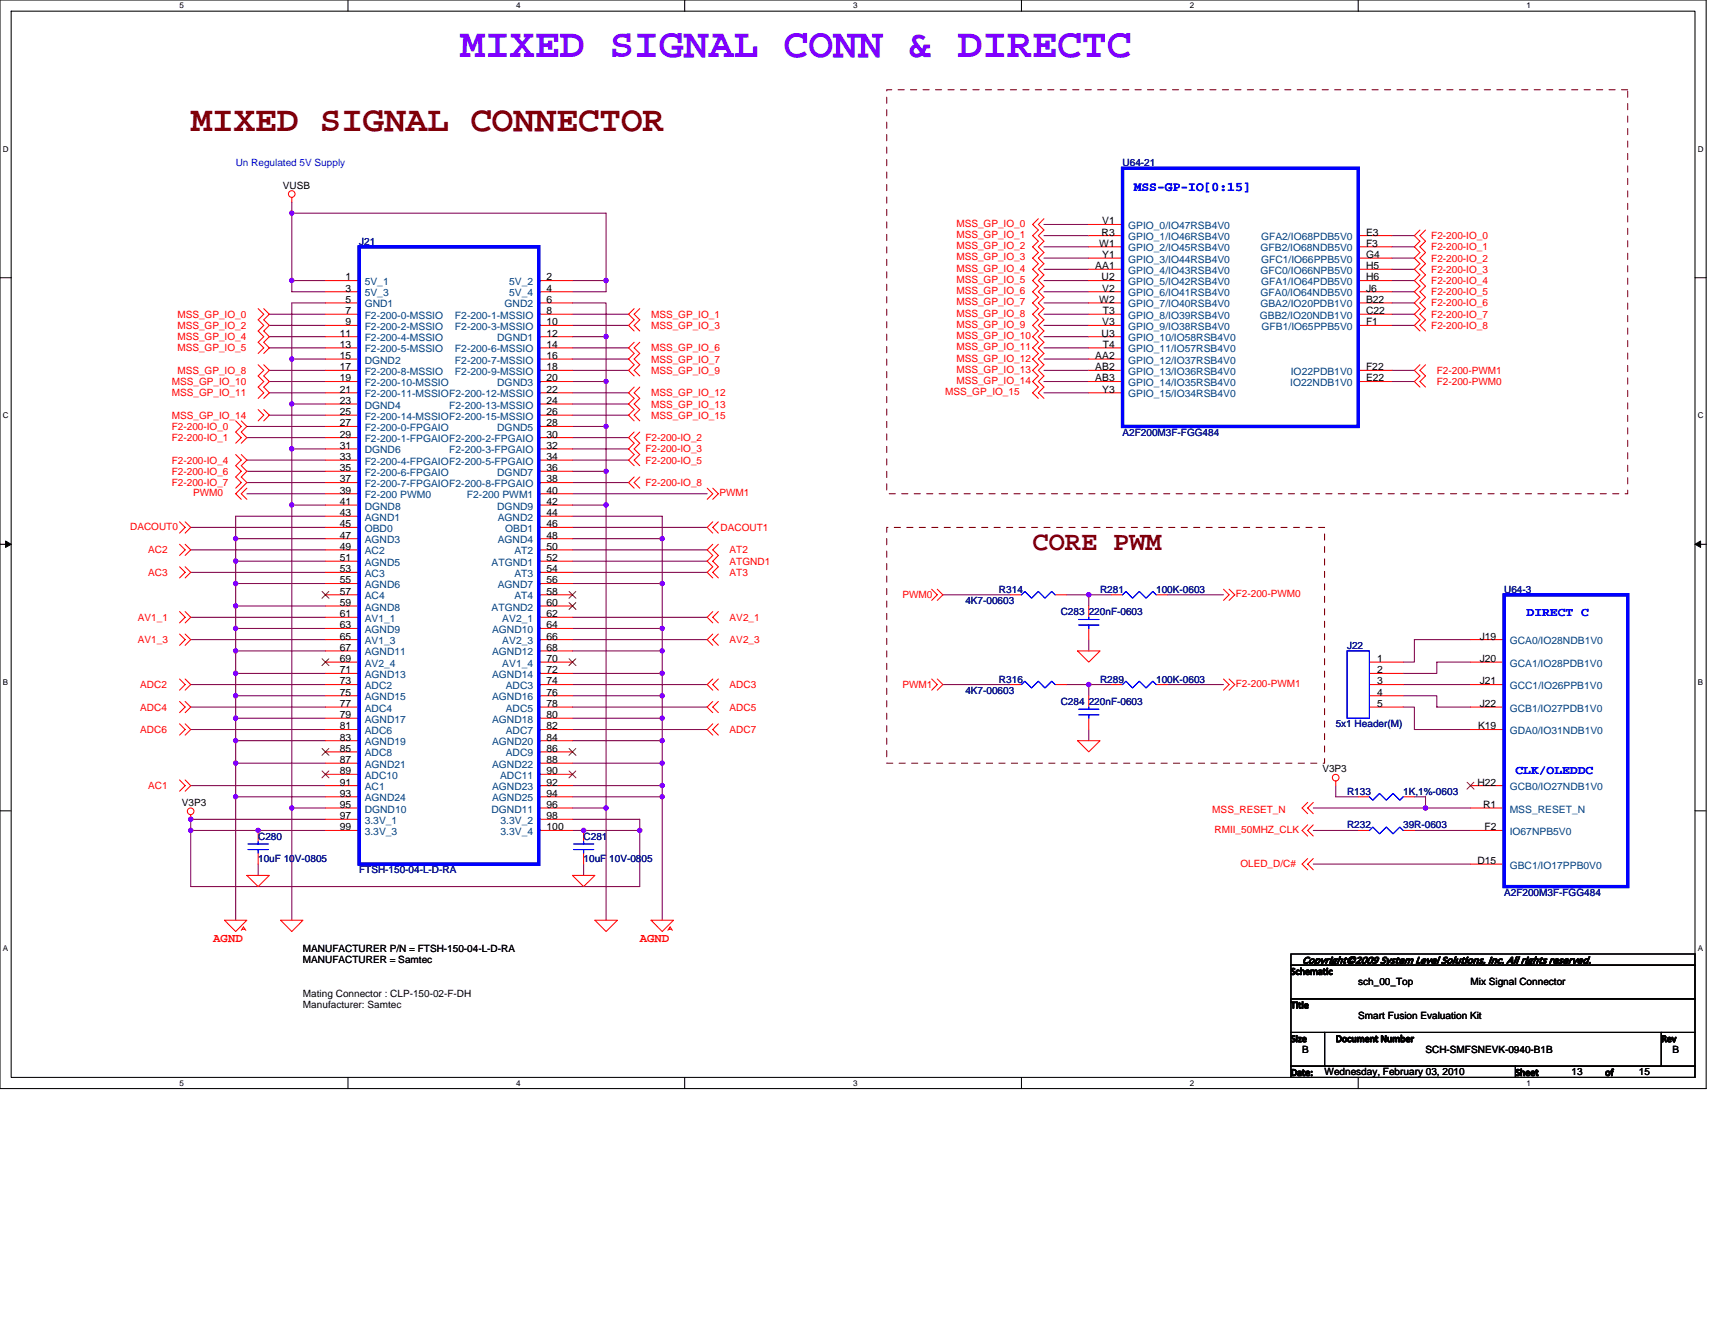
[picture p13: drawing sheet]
<svg xmlns="http://www.w3.org/2000/svg" width="279mm" height="216mm" viewBox="0 0 279 216" stroke-linecap="round" stroke-linejoin="round" font-family="sans-serif">
<defs><g id="words">
<text font-size="6.8" fill="#8000ff" x="75" y="9.3">MIXED SIGNAL CONN &amp; DIRECTC</text>
<text font-size="5.8" fill="#800000" x="31.1" y="21.3">MIXED SIGNAL CONNECTOR</text>
<text font-size="4.4" fill="#800000" x="168.2" y="89.6">CORE PWM</text>
<text font-size="2.2" fill="#00f" x="184.7" y="31.1">MSS-GP-IO[0:15]</text>
<g font-size="2" fill="#00f">
<text x="248.7" y="100.4">DIRECT C</text>
<text x="246.9" y="126">CLK/OLEDDC</text>
</g>
<g font-size="2" fill="#f00">
<text x="34.7" y="153.5">AGND</text>
<text x="104.2" y="153.5">AGND</text>
</g>
<g font-size="1.7">
<text x="179.1" y="40.2">W1</text>
<text x="179.5" y="38.4">R3</text>
<text x="179.6" y="36.6">V1</text>
<text x="222.5" y="40.2">F3</text>
<text x="222.5" y="38.4">E3</text>
<text x="56.3" y="45.7">1</text>
<text x="56.3" y="47.5">3</text>
<text x="89" y="45.7">2</text>
<text x="89" y="47.5">4</text>
<text x="178.4" y="43.9">AA1</text>
<text x="179.5" y="45.7">U2</text>
<text x="179.6" y="42">Y1</text>
<text x="179.6" y="47.5">V2</text>
<text x="222.5" y="43.9">H5</text>
<text x="222.5" y="47.5">J6</text>
<text x="222.5" y="42">G4</text>
<text x="222.5" y="45.7">H6</text>
<text x="56.3" y="49.3">5</text>
<text x="56.3" y="51.2">7</text>
<text x="56.3" y="53">9</text>
<text x="89" y="51.2">8</text>
<text x="89" y="53">10</text>
<text x="89" y="49.3">6</text>
<text x="179.1" y="49.3">W2</text>
<text x="179.6" y="53">V3</text>
<text x="179.7" y="51.2">T3</text>
<text x="222.5" y="49.3">B22</text>
<text x="222.5" y="53">F1</text>
<text x="222.5" y="51.2">C22</text>
<text x="55.4" y="54.8">11</text>
<text x="55.4" y="56.7">13</text>
<text x="55.4" y="58.5">15</text>
<text x="89" y="56.7">14</text>
<text x="89" y="58.5">16</text>
<text x="89" y="54.8">12</text>
<text x="178.4" y="58.5">AA2</text>
<text x="179.5" y="54.8">U3</text>
<text x="179.7" y="56.7">T4</text>
<text x="55.4" y="60.3">17</text>
<text x="55.4" y="62.1">19</text>
<text x="55.4" y="64">21</text>
<text x="55.4" y="65.8">23</text>
<text x="89" y="60.3">18</text>
<text x="89" y="62.1">20</text>
<text x="89" y="64">22</text>
<text x="89" y="65.8">24</text>
<text x="178.4" y="62.1">AB3</text>
<text x="178.4" y="60.3">AB2</text>
<text x="179.6" y="64">Y3</text>
<text x="222.5" y="62.1">E22</text>
<text x="222.5" y="60.3">F22</text>
<text x="55.4" y="67.6">25</text>
<text x="55.4" y="69.5">27</text>
<text x="55.4" y="71.3">29</text>
<text x="89" y="67.6">26</text>
<text x="89" y="69.5">28</text>
<text x="89" y="71.3">30</text>
<text x="55.4" y="73.1">31</text>
<text x="55.4" y="75">33</text>
<text x="55.4" y="76.8">35</text>
<text x="89" y="73.1">32</text>
<text x="89" y="75">34</text>
<text x="89" y="76.8">36</text>
<text x="55.4" y="78.6">37</text>
<text x="55.4" y="80.4">39</text>
<text x="55.4" y="82.3">41</text>
<text x="89" y="80.4">40</text>
<text x="89" y="78.6">38</text>
<text x="89" y="82.3">42</text>
<text x="55.4" y="84.1">43</text>
<text x="55.4" y="85.9">45</text>
<text x="55.4" y="87.8">47</text>
<text x="55.4" y="89.6">49</text>
<text x="89" y="84.1">44</text>
<text x="89" y="87.8">48</text>
<text x="89" y="89.6">50</text>
<text x="89" y="85.9">46</text>
<text x="55.4" y="91.4">51</text>
<text x="55.4" y="93.2">53</text>
<text x="55.4" y="95.1">55</text>
<text x="89" y="95.1">56</text>
<text x="89" y="91.4">52</text>
<text x="89" y="93.2">54</text>
<text x="55.4" y="96.9">57</text>
<text x="55.4" y="98.7">59</text>
<text x="55.4" y="100.6">61</text>
<text x="89" y="98.7">60</text>
<text x="89" y="100.6">62</text>
<text x="89" y="96.9">58</text>
<text x="55.4" y="102.4">63</text>
<text x="55.4" y="104.2">65</text>
<text x="55.4" y="106">67</text>
<text x="55.4" y="107.9">69</text>
<text x="89" y="104.2">66</text>
<text x="89" y="107.9">70</text>
<text x="89" y="102.4">64</text>
<text x="89" y="106">68</text>
<text x="224.4" y="107.9">1</text>
<text x="241.1" y="104.2">J19</text>
<text x="241.1" y="107.9">J20</text>
<text x="55.4" y="109.7">71</text>
<text x="55.4" y="111.5">73</text>
<text x="55.4" y="113.3">75</text>
<text x="89" y="111.5">74</text>
<text x="89" y="109.7">72</text>
<text x="89" y="113.3">76</text>
<text x="224.4" y="109.7">2</text>
<text x="224.4" y="111.5">3</text>
<text x="224.4" y="113.3">4</text>
<text x="241.1" y="111.5">J21</text>
<text x="55.4" y="115.2">77</text>
<text x="55.4" y="117">79</text>
<text x="55.4" y="118.9">81</text>
<text x="89" y="115.2">78</text>
<text x="89" y="118.9">82</text>
<text x="89" y="117">80</text>
<text x="224.4" y="115.2">5</text>
<text x="240.8" y="118.9">K19</text>
<text x="241.1" y="115.2">J22</text>
<text x="55.4" y="120.7">83</text>
<text x="55.4" y="122.5">85</text>
<text x="55.4" y="124.3">87</text>
<text x="89" y="122.5">86</text>
<text x="89" y="120.7">84</text>
<text x="89" y="124.3">88</text>
<text x="55.4" y="126.2">89</text>
<text x="55.4" y="128">91</text>
<text x="55.4" y="129.8">93</text>
<text x="55.4" y="131.6">95</text>
<text x="89" y="131.6">96</text>
<text x="89" y="126.2">90</text>
<text x="89" y="128">92</text>
<text x="89" y="129.8">94</text>
<text x="240.7" y="128">H22</text>
<text x="241.6" y="131.6">R1</text>
<text x="55.4" y="133.5">97</text>
<text x="55.4" y="135.3">99</text>
<text x="89" y="133.5">98</text>
<text x="89" y="135.3">100</text>
<text x="241.8" y="135.3">F2</text>
<text x="240.7" y="140.8">D15</text>
<text x="212.1" y="157">Copyright©2009 System Level Solutions, Inc. All rights reserved.</text>
</g>
<g font-size="1.7" fill="#004080">
<text x="183.8" y="37.3">GPIO_0/IO47RSB4V0</text>
<text x="183.8" y="39.1">GPIO_1/IO46RSB4V0</text>
<text x="183.8" y="41">GPIO_2/IO45RSB4V0</text>
<text x="205.4" y="41">GFB2/IO68NDB5V0</text>
<text x="205.4" y="39.1">GFA2/IO68PDB5V0</text>
<text x="59.4" y="46.5">5V_1</text>
<text x="83" y="46.5">5V_2</text>
<text x="183.8" y="46.5">GPIO_5/IO42RSB4V0</text>
<text x="183.8" y="44.6">GPIO_4/IO43RSB4V0</text>
<text x="183.8" y="42.8">GPIO_3/IO44RSB4V0</text>
<text x="205.4" y="44.6">GFC0/IO66NPB5V0</text>
<text x="205.4" y="42.8">GFC1/IO66PPB5V0</text>
<text x="205.4" y="46.5">GFA1/IO64PDB5V0</text>
<text x="59.4" y="48.3">5V_3</text>
<text x="59.4" y="50.1">GND1</text>
<text x="59.4" y="51.9">F2-200-0-MSSIO</text>
<text x="59.4" y="53.8">F2-200-2-MSSIO</text>
<text x="74.1" y="51.9">F2-200-1-MSSIO</text>
<text x="74.1" y="53.8">F2-200-3-MSSIO</text>
<text x="82.2" y="50.1">GND2</text>
<text x="83" y="48.3">5V_4</text>
<text x="183.8" y="48.3">GPIO_6/IO41RSB4V0</text>
<text x="183.8" y="50.1">GPIO_7/IO40RSB4V0</text>
<text x="183.8" y="51.9">GPIO_8/IO39RSB4V0</text>
<text x="183.8" y="53.8">GPIO_9/IO38RSB4V0</text>
<text x="205.3" y="51.9">GBB2/IO20NDB1V0</text>
<text x="205.3" y="50.1">GBA2/IO20PDB1V0</text>
<text x="205.4" y="48.3">GFA0/IO64NDB5V0</text>
<text x="205.5" y="53.8">GFB1/IO65PPB5V0</text>
<text x="59.4" y="55.6">F2-200-4-MSSIO</text>
<text x="59.4" y="57.4">F2-200-5-MSSIO</text>
<text x="59.4" y="59.2">DGND2</text>
<text x="74.1" y="57.4">F2-200-6-MSSIO</text>
<text x="74.1" y="59.2">F2-200-7-MSSIO</text>
<text x="81" y="55.6">DGND1</text>
<text x="183.8" y="55.6">GPIO_10/IO58RSB4V0</text>
<text x="183.8" y="59.2">GPIO_12/IO37RSB4V0</text>
<text x="183.8" y="57.4">GPIO_11/IO57RSB4V0</text>
<text x="59.4" y="61.1">F2-200-8-MSSIO</text>
<text x="59.4" y="62.9">F2-200-10-MSSIO</text>
<text x="59.4" y="64.7">F2-200-11-MSSIOF2-200-12-MSSIO</text>
<text x="74.1" y="61.1">F2-200-9-MSSIO</text>
<text x="81" y="62.9">DGND3</text>
<text x="183.8" y="64.7">GPIO_15/IO34RSB4V0</text>
<text x="183.8" y="62.9">GPIO_14/IO35RSB4V0</text>
<text x="183.8" y="61.1">GPIO_13/IO36RSB4V0</text>
<text x="210.2" y="62.9">IO22NDB1V0</text>
<text x="210.3" y="61.1">IO22PDB1V0</text>
<text x="59.4" y="66.6">DGND4</text>
<text x="59.4" y="68.4">F2-200-14-MSSIOF2-200-15-MSSIO</text>
<text x="59.4" y="70.2">F2-200-0-FPGAIO</text>
<text x="73.2" y="66.6">F2-200-13-MSSIO</text>
<text x="81" y="70.2">DGND5</text>
<text x="59.4" y="72.1">F2-200-1-FPGAIOF2-200-2-FPGAIO</text>
<text x="59.4" y="73.9">DGND6</text>
<text x="59.4" y="75.7">F2-200-4-FPGAIOF2-200-5-FPGAIO</text>
<text x="59.4" y="77.5">F2-200-6-FPGAIO</text>
<text x="73.2" y="73.9">F2-200-3-FPGAIO</text>
<text x="81" y="77.5">DGND7</text>
<text x="59.4" y="79.4">F2-200-7-FPGAIOF2-200-8-FPGAIO</text>
<text x="59.4" y="81.2">F2-200 PWM0</text>
<text x="59.4" y="83">DGND8</text>
<text x="76.1" y="81.2">F2-200 PWM1</text>
<text x="81" y="83">DGND9</text>
<text x="59.4" y="84.9">AGND1</text>
<text x="59.4" y="86.7">OBD0</text>
<text x="59.4" y="88.5">AGND3</text>
<text x="81.1" y="84.9">AGND2</text>
<text x="81.1" y="88.5">AGND4</text>
<text x="82.3" y="86.7">OBD1</text>
<text x="59.4" y="90.3">AC2</text>
<text x="59.4" y="92.2">AGND5</text>
<text x="59.4" y="94">AC3</text>
<text x="59.4" y="95.8">AGND6</text>
<text x="80.1" y="92.2">ATGND1</text>
<text x="81.1" y="95.8">AGND7</text>
<text x="83.8" y="90.3">AT2</text>
<text x="83.8" y="94">AT3</text>
<text x="59.4" y="97.7">AC4</text>
<text x="59.4" y="99.5">AGND8</text>
<text x="59.4" y="101.3">AV1_1</text>
<text x="80.1" y="99.5">ATGND2</text>
<text x="81.8" y="101.3">AV2_1</text>
<text x="83.8" y="97.7">AT4</text>
<text x="59.4" y="103.1">AGND9</text>
<text x="59.4" y="105">AV1_3</text>
<text x="59.4" y="106.8">AGND11</text>
<text x="80.2" y="103.1">AGND10</text>
<text x="80.2" y="106.8">AGND12</text>
<text x="81.8" y="105">AV2_3</text>
<text x="246" y="105">GCA0/IO28NDB1V0</text>
<text x="59.4" y="108.6">AV2_4</text>
<text x="59.4" y="110.5">AGND13</text>
<text x="59.4" y="112.3">ADC2</text>
<text x="80.2" y="110.5">AGND14</text>
<text x="81.8" y="108.6">AV1_4</text>
<text x="82.4" y="112.3">ADC3</text>
<text x="246" y="108.6">GCA1/IO28PDB1V0</text>
<text x="246" y="112.3">GCC1/IO26PPB1V0</text>
<text x="59.4" y="114.1">AGND15</text>
<text x="59.4" y="116">ADC4</text>
<text x="59.4" y="117.8">AGND17</text>
<text x="59.4" y="119.6">ADC6</text>
<text x="80.2" y="114.1">AGND16</text>
<text x="80.2" y="117.8">AGND18</text>
<text x="82.4" y="116">ADC5</text>
<text x="82.4" y="119.6">ADC7</text>
<text x="246" y="116">GCB1/IO27PDB1V0</text>
<text x="246" y="119.6">GDA0/IO31NDB1V0</text>
<text x="59.4" y="121.4">AGND19</text>
<text x="59.4" y="123.3">ADC8</text>
<text x="59.4" y="125.1">AGND21</text>
<text x="80.2" y="121.4">AGND20</text>
<text x="80.2" y="125.1">AGND22</text>
<text x="82.4" y="123.3">ADC9</text>
<text x="59.4" y="126.9">ADC10</text>
<text x="59.4" y="128.8">AC1</text>
<text x="59.4" y="130.6">AGND24</text>
<text x="80.2" y="128.8">AGND23</text>
<text x="80.2" y="130.6">AGND25</text>
<text x="81.5" y="126.9">ADC11</text>
<text x="246" y="128.8">GCB0/IO27NDB1V0</text>
<text x="59.4" y="132.4">DGND10</text>
<text x="59.4" y="134.2">3.3V_1</text>
<text x="59.4" y="136.1">3.3V_3</text>
<text x="80.1" y="132.4">DGND11</text>
<text x="81.6" y="134.2">3.3V_2</text>
<text x="81.6" y="136.1">3.3V_4</text>
<text x="246" y="132.4">MSS_RESET_N</text>
<text x="246" y="136.1">IO67NPB5V0</text>
<text x="246" y="141.5">GBC1/IO17PPB0V0</text>
</g>
<text font-size="1.6" fill="#00f" x="38.4" y="27.1">Un Regulated 5V Supply</text>
<g font-size="1.6" fill="#000080">
<text x="182.9" y="27.1">U64-21</text>
<text x="58.5" y="39.9">J21</text>
<text x="182.9" y="71">A2F200M3F-FGG484</text>
<text x="157.3" y="98.4">4K7-00603</text>
<text x="162.8" y="96.6">R314</text>
<text x="172.8" y="100.2">C283 220nF-0603</text>
<text x="179.2" y="96.6">R281</text>
<text x="188.4" y="96.6">100K-0603</text>
<text x="245" y="96.6">U64-3</text>
<text x="219.5" y="105.7">J22</text>
<text x="157.3" y="113">4K7-00603</text>
<text x="162.8" y="111.2">R316</text>
<text x="179.2" y="111.2">R289</text>
<text x="188.4" y="111.2">100K-0603</text>
<text x="172.8" y="114.9">C284 220nF-0603</text>
<text x="217.6" y="118.5">5x1 Header(M)</text>
<text x="219.5" y="129.5">R133</text>
<text x="228.6" y="129.5">1K,1%-0603</text>
<text x="42.1" y="136.8">C280</text>
<text x="95.1" y="136.8">C281</text>
<text x="219.5" y="135">R232</text>
<text x="228.6" y="135">39R-0603</text>
<text x="42.1" y="140.5">10uF 10V-0805</text>
<text x="58.5" y="142.3">FTSH-150-04-L-D-RA</text>
<text x="95.1" y="140.5">10uF 10V-0805</text>
<text x="245" y="145.9">A2F200M3F-FGG484</text>
</g>
<g font-size="1.6">
<text x="46.1" y="30.7">VUSB</text>
<text x="215.4" y="125.8">V3P3</text>
<text x="29.6" y="131.3">V3P3</text>
<text x="49.4" y="155.1">MANUFACTURER P/N = FTSH-150-04-L-D-RA</text>
<text x="49.4" y="156.9">MANUFACTURER = Samtec</text>
<text x="210.3" y="158.8">Schematic</text>
<text x="221.3" y="160.6">sch_00_Top</text>
<text x="239.6" y="160.6">Mix Signal Connector</text>
<text x="49.4" y="162.4">Mating Connector : CLP-150-02-F-DH</text>
<text x="49.4" y="164.3">Manufacturer: Samtec</text>
<text x="210.3" y="164.3">Title</text>
<text x="221.3" y="166.1">Smart Fusion Evaluation Kit</text>
<text x="210.3" y="169.8">Size</text>
<text x="212.1" y="171.6">B</text>
<text x="217.6" y="169.8">Document Number</text>
<text x="232.2" y="171.6">SCH-SMFSNEVK-0940-B1B</text>
<text x="270.7" y="169.8">Rev</text>
<text x="272.5" y="171.6">B</text>
<text x="210.3" y="175.3">Date:</text>
<text x="215.8" y="175.2">Wednesday, February 03, 2010</text>
<text x="246.9" y="175.3">Sheet</text>
<text x="256" y="175.2">13</text>
<text x="261.5" y="175.3">of</text>
<text x="267" y="175.2">15</text>
</g>
<g font-size="1.6" fill="#f00">
<text x="155.8" y="38.8">MSS_GP_IO_1</text>
<text x="155.8" y="37">MSS_GP_IO_0</text>
<text x="155.8" y="40.6">MSS_GP_IO_2</text>
<text x="233.2" y="39">F2-200-IO_0</text>
<text x="233.2" y="40.8">F2-200-IO_1</text>
<text x="155.8" y="44.3">MSS_GP_IO_4</text>
<text x="155.8" y="46.1">MSS_GP_IO_5</text>
<text x="155.8" y="47.9">MSS_GP_IO_6</text>
<text x="155.8" y="42.4">MSS_GP_IO_3</text>
<text x="233.2" y="46.3">F2-200-IO_4</text>
<text x="233.2" y="42.6">F2-200-IO_2</text>
<text x="233.2" y="44.4">F2-200-IO_3</text>
<text x="28.9" y="51.8">MSS_GP_IO_0</text>
<text x="28.9" y="53.6">MSS_GP_IO_2</text>
<text x="106.1" y="51.8">MSS_GP_IO_1</text>
<text x="106.1" y="53.6">MSS_GP_IO_3</text>
<text x="155.8" y="49.8">MSS_GP_IO_7</text>
<text x="155.8" y="51.6">MSS_GP_IO_8</text>
<text x="155.8" y="53.4">MSS_GP_IO_9</text>
<text x="233.2" y="48.1">F2-200-IO_5</text>
<text x="233.2" y="49.9">F2-200-IO_6</text>
<text x="233.2" y="51.8">F2-200-IO_7</text>
<text x="233.2" y="53.6">F2-200-IO_8</text>
<text x="28.9" y="55.4">MSS_GP_IO_4</text>
<text x="28.9" y="57.3">MSS_GP_IO_5</text>
<text x="106.1" y="57.3">MSS_GP_IO_6</text>
<text x="106.1" y="59.1">MSS_GP_IO_7</text>
<text x="155.8" y="55.2">MSS_GP_IO_10</text>
<text x="155.8" y="58.9">MSS_GP_IO_12</text>
<text x="155.8" y="57.1">MSS_GP_IO_11</text>
<text x="28" y="62.7">MSS_GP_IO_10</text>
<text x="28" y="64.6">MSS_GP_IO_11</text>
<text x="28.9" y="60.9">MSS_GP_IO_8</text>
<text x="106.1" y="60.9">MSS_GP_IO_9</text>
<text x="106.1" y="64.6">MSS_GP_IO_12</text>
<text x="154" y="64.4">MSS_GP_IO_15</text>
<text x="155.8" y="62.5">MSS_GP_IO_14</text>
<text x="155.8" y="60.7">MSS_GP_IO_13</text>
<text x="234.1" y="62.7">F2-200-PWM0</text>
<text x="234.1" y="60.9">F2-200-PWM1</text>
<text x="28" y="70.1">F2-200-IO_0</text>
<text x="28" y="71.9">F2-200-IO_1</text>
<text x="28" y="68.2">MSS_GP_IO_14</text>
<text x="105.2" y="71.9">F2-200-IO_2</text>
<text x="106.1" y="66.4">MSS_GP_IO_13</text>
<text x="106.1" y="68.2">MSS_GP_IO_15</text>
<text x="28" y="77.4">F2-200-IO_6</text>
<text x="28" y="75.5">F2-200-IO_4</text>
<text x="105.2" y="73.7">F2-200-IO_3</text>
<text x="105.2" y="75.5">F2-200-IO_5</text>
<text x="28" y="79.2">F2-200-IO_7</text>
<text x="31.5" y="80.8">PWM0</text>
<text x="105.2" y="79.2">F2-200-IO_8</text>
<text x="117.2" y="80.8">PWM1</text>
<text x="21.2" y="86.3">DACOUT0</text>
<text x="117.4" y="86.5">DACOUT1</text>
<text x="24.1" y="90.2">AC2</text>
<text x="24.1" y="93.8">AC3</text>
<text x="118.9" y="90.2">AT2</text>
<text x="118.9" y="93.8">AT3</text>
<text x="118.9" y="92">ATGND1</text>
<text x="22.5" y="101.1">AV1_1</text>
<text x="118.9" y="101.1">AV2_1</text>
<text x="147" y="97.5">PWM0</text>
<text x="201.3" y="97.3">F2-200-PWM0</text>
<text x="22.5" y="104.8">AV1_3</text>
<text x="118.9" y="104.8">AV2_3</text>
<text x="22.9" y="112.1">ADC2</text>
<text x="118.9" y="112.1">ADC3</text>
<text x="147" y="112.1">PWM1</text>
<text x="201.3" y="111.9">F2-200-PWM1</text>
<text x="22.9" y="115.8">ADC4</text>
<text x="22.9" y="119.4">ADC6</text>
<text x="118.9" y="115.8">ADC5</text>
<text x="118.9" y="119.4">ADC7</text>
<text x="24.1" y="128.6">AC1</text>
<text x="197.5" y="132.4">MSS_RESET_N</text>
<text x="197.9" y="135.7">RMII_50MHZ_CLK</text>
<text x="202.1" y="141.2">OLED_D/C#</text>
</g>
<g font-size="1.3">
<text x="29.3" y="1.4">5</text>
<text x="84.1" y="1.4">4</text>
<text x="139" y="1.4">3</text>
<text x="193.8" y="1.4">2</text>
<text x="248.7" y="1.4">1</text>
<text x=".5" y="24.7">D</text>
<text x="276.6" y="24.7">D</text>
<text x=".5" y="68.2">C</text>
<text x="276.6" y="68.2">C</text>
<text x=".5" y="111.6">B</text>
<text x="276.6" y="111.6">B</text>
<text x=".5" y="155">A</text>
<text x="276.6" y="155">A</text>
<text x="29.3" y="176.9">5</text>
<text x="84.1" y="176.9">4</text>
<text x="139" y="176.9">3</text>
<text x="193.8" y="176.9">2</text>
<text x="248.7" y="176.9">1</text>
</g>
</g></defs>
<path d="M0 0h278v177.4h-278zM1.8 1.8h274.3v173.8h-274.3z" fill="none" stroke="#000" stroke-width=".17"/>
<g fill="#fff">
<path d="M29.3 .2h.7v1.5h-.7z"/>
<path d="M29.3 175.7h.7v1.5h-.7z"/>
</g>
<path d="M56.7 0v1.8M56.7 175.6v1.8" fill="none" stroke="#000" stroke-width=".17"/>
<g fill="#fff">
<path d="M84.1 .2h.7v1.5h-.7z"/>
<path d="M84.1 175.7h.7v1.5h-.7z"/>
</g>
<path d="M111.5 0v1.8M111.5 175.6v1.8" fill="none" stroke="#000" stroke-width=".17"/>
<g fill="#fff">
<path d="M139 .2h.7v1.5h-.7z"/>
<path d="M139 175.7h.7v1.5h-.7z"/>
</g>
<path d="M166.4 0v1.8M166.4 175.6v1.8" fill="none" stroke="#000" stroke-width=".17"/>
<g fill="#fff">
<path d="M193.8 .2h.8v1.5h-.8z"/>
<path d="M193.8 175.7h.8v1.5h-.8z"/>
</g>
<path d="M221.3 0v1.8M221.3 175.6v1.8" fill="none" stroke="#000" stroke-width=".17"/>
<g fill="#fff">
<path d="M248.7 .2h.7v1.5h-.7z"/>
<path d="M248.7 175.7h.7v1.5h-.7z"/>
<path d="M.5 23.5h.9v1.5h-.9z"/>
<path d="M276.6 23.5h1v1.5h-1z"/>
<path d="M.5 67h.9v1.4h-.9z"/>
<path d="M276.6 67h1v1.4h-1z"/>
</g>
<path d="M0 45.3h1.8M276.1 45.3h1.9" fill="none" stroke="#000" stroke-width=".17"/>
<g fill="#fff">
<path d="M.5 110.4h.8v1.5h-.8z"/>
<path d="M276.6 110.4h.9v1.5h-.9z"/>
</g>
<path d="M0 88.7h1.8M276.1 88.7h1.9" fill="none" stroke="#000" stroke-width=".17"/>
<path d="M.9 88.2l.9 .5-.9 .5zM276.1 88.7l1-.5v1z" fill="#000" stroke="#000" stroke-width=".16"/>
<g fill="#fff">
<path d="M.5 153.8h.8v1.5h-.8z"/>
<path d="M276.6 153.8h.9v1.5h-.9z"/>
</g>
<path d="M0 132.1h1.8M276.1 132.1h1.9M210.3 157.3h65.8v5.5h-65.8zM210.3 155.4h65.8v1.9h-65.8zM210.3 162.8h65.8v5.4h-65.8zM210.3 168.2h5.5v5.5h-5.5zM210.3 173.7h36.6v1.9h-36.6zM215.8 168.2h54.9v5.5h-54.9zM246.9 173.7h29.2v1.9h-29.2zM270.7 168.2h5.4v5.5h-5.4z" fill="none" stroke="#000" stroke-width=".17"/>
<g fill="none" stroke="#800040" stroke-width=".17">
<path d="M47.5 32.9v14.6h5.5M47.5 34.7h51.2v12.8h-5.4M170.1 36.6h7.3M170.1 38.4h7.3M226.8 38.4h3.6M43.9 51.2h9.1M43.9 54.9h9.1M43.9 53h9.1M43.9 56.7h9.1M47.5 45.7h5.5M47.5 58.5h5.5M53 49.4h-5.5v16.4"/>
<path d="M93.3 49.4h5.4v5.5M93.3 51.2h9.1M93.3 45.7h5.4M93.3 54.9h5.4M93.3 53h9.1M93.3 56.7h9.1M93.3 58.5h9.1M98.7 54.9v14.6M170.1 42.1h7.3M170.1 43.9h7.3M170.1 51.2h7.3M170.1 45.7h7.3"/>
<path d="M170.1 54.9h7.3M170.1 53h7.3M170.1 47.5h7.3M170.1 56.7h7.3M170.1 58.5h7.3M170.1 49.4h7.3M170.1 40.2h7.3M226.8 42.1h3.6M226.8 43.9h3.6M226.8 51.2h3.6M226.8 45.7h3.6M226.8 53h3.6"/>
<path d="M226.8 47.5h3.6M226.8 49.4h3.6M226.8 40.2h3.6M40.2 69.5h12.8M40.2 71.3h12.8M40.2 78.6h12.8M40.2 75h12.8M40.2 76.8h12.8M43.9 62.2h9.1M43.9 64h9.1M43.9 60.3h9.1M43.9 67.6h9.1"/>
<path d="M47.5 65.8v7.4h5.5M47.5 73.2v9.1M47.5 65.8h5.5M93.3 62.2h5.4M93.3 69.5h5.4M93.3 64h9.1M93.3 65.8h9.1M93.3 71.3h9.1M93.3 78.6h9.1M93.3 60.3h9.1M93.3 73.2h9.1M93.3 75h9.1"/>
<path d="M93.3 67.6h9.1M98.7 76.8v5.5h-5.4M98.7 69.5v7.3h-5.4M170.1 62.2h7.3M170.1 64h7.3M170.1 60.3h7.3M226.8 62.2h3.6M226.8 60.3h3.6M31.1 89.6h21.9M31.1 93.3h21.9M31.1 85.9h21.9M38.4 87.8v3.6h14.6"/>
<path d="M38.4 91.4v3.7h14.6M38.4 98.7v3.7h14.6M38.4 95.1v3.6M38.4 98.7h14.6M38.4 87.8h14.6M40.2 80.5h12.8M47.5 82.3v49.4h5.5M47.5 82.3h5.5M53 84.1h-14.6v3.7M93.3 84.1h14.6v3.7h-14.6M93.3 89.6h21.9M93.3 95.1h14.6"/>
<path d="M93.3 93.3h21.9M93.3 91.4h21.9M93.3 85.9h21.9M93.3 80.5h21.9M98.7 82.3v67.6M107.9 87.8v62.1M153.6 96.9h11M173.7 96.9h7.3M177.4 96.9v1.8M190.2 96.9h9.1M31.1 111.5h21.9M31.1 100.6h21.9"/>
<path d="M31.1 115.2h21.9M31.1 104.2h21.9M31.1 118.9h21.9M38.4 102.4v3.7h14.6M38.4 106.1v3.6h14.6M38.4 109.7v3.7h14.6M38.4 113.4v3.6h14.6M38.4 117v3.7h14.6M93.3 111.5h21.9M93.3 106.1h14.6M93.3 102.4h14.6M93.3 113.4h14.6"/>
<path d="M93.3 109.7h14.6M93.3 117h14.6M93.3 100.6h21.9M93.3 115.2h21.9M93.3 104.2h21.9M93.3 118.9h21.9M153.6 111.5h11M173.7 111.5h7.3M177.4 104.2v1.9M177.4 111.5v1.9M177.4 118.9v1.8M190.2 111.5h9.1"/>
<path d="M228.6 113.4h5.5v1.8h5.5M228.6 115.2h1.8v3.7h9.2M228.6 111.5h11M239.6 107.9h-5.5v1.8h-5.5M239.6 104.2h-9.2v3.7h-1.8M31.1 135.3h21.9M31.1 128h21.9M38.4 120.7v3.7h14.6M38.4 124.4v25.5M38.4 129.8h14.6M47.5 131.7v18.2M53 133.5h-21.9v11h73.1v-11h-10.9"/>
<path d="M93.3 135.3h10.9M93.3 120.7h14.6M93.3 124.4h14.6M93.3 128h14.6M93.3 129.8h14.6M93.3 131.7h5.4M214 135.3h7.3M214 131.7h25.6M217.6 128v1.8h3.7M230.4 135.3h9.2M230.4 129.8h1.8v1.9M42.1 140.8v1.8"/>
<path d="M95.1 140.8v1.8M214 140.8h25.6"/>
</g>
<g fill="#f0f" stroke="#f0f" stroke-width=".17">
<circle cx="107.9" cy="87.8" r=".35"/>
<circle cx="107.9" cy="113.4" r=".36"/>
<circle cx="107.9" cy="120.7" r=".35"/>
<circle cx="107.9" cy="117" r=".35"/>
<circle cx="107.9" cy="102.4" r=".35"/>
<circle cx="107.9" cy="109.7" r=".36"/>
<circle cx="107.9" cy="106.1" r=".35"/>
<circle cx="107.9" cy="95.1" r=".36"/>
<circle cx="47.5" cy="65.8" r=".35"/>
<circle cx="38.4" cy="124.3" r=".35"/>
<circle cx="107.9" cy="129.8" r=".35"/>
<circle cx="177.4" cy="96.9" r=".36"/>
<circle cx="177.4" cy="111.5" r=".36"/>
<circle cx="47.5" cy="34.7" r=".35"/>
<circle cx="98.7" cy="76.8" r=".36"/>
<circle cx="104.2" cy="135.3" r=".36"/>
<circle cx="47.5" cy="131.7" r=".36"/>
<circle cx="47.5" cy="45.7" r=".36"/>
<circle cx="98.7" cy="45.7" r=".36"/>
<circle cx="98.7" cy="62.2" r=".35"/>
<circle cx="98.7" cy="54.8" r=".36"/>
<circle cx="95.1" cy="135.3" r=".36"/>
<circle cx="98.7" cy="131.7" r=".36"/>
<circle cx="47.5" cy="58.5" r=".36"/>
<circle cx="42" cy="135.3" r=".35"/>
<circle cx="31.1" cy="135.3" r=".36"/>
<circle cx="107.9" cy="128" r=".36"/>
<circle cx="107.9" cy="124.3" r=".35"/>
<circle cx="47.5" cy="73.1" r=".36"/>
<circle cx="38.4" cy="95.1" r=".36"/>
<circle cx="38.4" cy="91.4" r=".36"/>
<circle cx="38.4" cy="98.7" r=".35"/>
<circle cx="38.4" cy="106.1" r=".35"/>
<circle cx="38.4" cy="102.4" r=".35"/>
<circle cx="38.4" cy="109.7" r=".36"/>
<circle cx="38.4" cy="117" r=".35"/>
<circle cx="38.4" cy="113.4" r=".36"/>
<circle cx="38.4" cy="120.7" r=".35"/>
<circle cx="38.4" cy="87.8" r=".35"/>
<circle cx="98.7" cy="69.5" r=".35"/>
<circle cx="31.1" cy="133.5" r=".36"/>
<circle cx="38.4" cy="129.8" r=".35"/>
<circle cx="98.7" cy="82.3" r=".36"/>
<circle cx="47.5" cy="82.3" r=".36"/>
<circle cx="232.2" cy="131.7" r=".36"/>
</g>
<g fill="none" stroke="#f00" stroke-width=".17">
<path d="M47.5 32.2v.7M169.2 35.6l-1 1 1 .9-1 .9 1 .9-1 .9 1 .9-1 1 1 .9-1 .9 1 .9-1 .9 1 .9-1 .9 1 1-1 .9 1 .9-1 .9 1 .9-1 .9 1 .9-1 1 1 .9-1 .9 1 .9-1 .9 1 .9-1 .9 1 1-1 .9 1 .9-1 .9 1 .9M170.1 35.6l-.9 1 .9 .9-.9 .9 .9 .9-.9 .9 .9 .9-.9 1 .9 .9-.9 .9 .9 .9-.9 .9 .9 .9-.9 .9 .9 1-.9 .9 .9 .9-.9 .9 .9 .9-.9 .9 .9 .9-.9 1 .9 .9-.9 .9 .9 .9-.9 .9 .9 .9-.9 .9 .9 1-.9 .9 .9 .9-.9 .9 .9 .9M177.4 36.6h5.5M177.4 38.4h5.5M221.3 38.4h5.5M231.3 37.5l-.9 .9 .9 .9-.9 .9 .9 .9-.9 1 .9 .9-.9 .9 .9 .9-.9 .9 .9 .9-.9 .9 .9 1-.9 .9 .9 .9-.9 .9 .9 .9-.9 .9 .9 .9M232.2 37.5l-.9 .9 .9 .9-.9 .9 .9 .9-.9 1 .9 .9-.9 .9 .9 .9-.9 .9 .9 .9-.9 .9 .9 1-.9 .9 .9 .9-.9 .9 .9 .9-.9 .9 .9 .9M42.1 50.3l.9 .9-.9 .9 .9 .9-.9 .9 .9 1-.9 .9 .9 .9-.9 .9M42.1 59.4l.9 .9-.9 1 .9 .9-.9 .9 .9 .9-.9 .9M43 50.3l.9 .9-.9 .9 .9 .9-.9 .9 .9 1-.9 .9 .9 .9-.9 .9M43 59.4l.9 .9-.9 1 .9 .9-.9 .9 .9 .9-.9 .9"/>
<path d="M53 45.7h5.5M53 47.5h5.5M53 49.4h5.5M53 51.2h5.5M53 53h5.5M53 54.9h5.5M53 56.7h5.5M53 58.5h5.5M87.8 45.7h5.5M87.8 47.5h5.5M87.8 49.4h5.5M87.8 51.2h5.5"/>
<path d="M87.8 53h5.5M87.8 54.9h5.5M87.8 56.7h5.5M87.8 58.5h5.5M103.3 50.3l-.9 .9 .9 .9-.9 .9 .9 .9M103.3 55.8l-.9 .9 .9 .9-.9 .9 .9 .9-.9 .9 .9 1M104.2 50.3l-.9 .9 .9 .9-.9 .9 .9 .9M104.2 55.8l-.9 .9 .9 .9-.9 .9 .9 .9-.9 .9 .9 1M177.4 45.7h5.5M177.4 47.5h5.5M177.4 49.4h5.5M177.4 51.2h5.5"/>
<path d="M177.4 53h5.5M177.4 54.9h5.5M177.4 56.7h5.5M177.4 58.5h5.5M177.4 43.9h5.5M177.4 42.1h5.5M177.4 40.2h5.5M221.3 45.7h5.5M221.3 47.5h5.5M221.3 49.4h5.5M221.3 51.2h5.5M221.3 53h5.5"/>
<path d="M221.3 43.9h5.5M221.3 42.1h5.5M221.3 40.2h5.5M231.3 59.4l-.9 .9 .9 1-.9 .9 .9 .9M232.2 59.4l-.9 .9 .9 1-.9 .9 .9 .9M38.4 68.6l.9 .9-.9 .9 .9 .9-.9 .9M38.4 74.1l.9 .9-.9 .9 .9 .9-.9 .9 .9 .9-.9 .9M39.3 68.6l.9 .9-.9 .9 .9 .9-.9 .9M39.3 74.1l.9 .9-.9 .9 .9 .9-.9 .9 .9 .9-1.8 1.9 .9 .9M40.2 79.5l-.9 1 .9 .9M42.1 66.7l.9 .9-.9 1M43 66.7l.9 .9-.9 1"/>
<path d="M53 60.3h5.5M53 62.2h5.5M53 64h5.5M53 65.8h5.5M53 67.6h5.5M53 69.5h5.5M53 71.3h5.5M53 73.2h5.5M53 75h5.5M53 76.8h5.5M53 78.6h5.5M87.8 60.3h5.5"/>
<path d="M87.8 62.2h5.5M87.8 64h5.5M87.8 65.8h5.5M87.8 67.6h5.5M87.8 69.5h5.5M87.8 71.3h5.5M87.8 73.2h5.5M87.8 75h5.5M87.8 76.8h5.5M87.8 78.6h5.5M103.3 77.7l-.9 .9 .9 .9M103.3 70.4l-.9 .9 .9 .9-.9 1 .9 .9-.9 .9 .9 .9"/>
<path d="M103.3 63.1l-.9 .9 .9 .9-.9 .9 .9 .9-.9 .9 .9 1M104.2 70.4l-.9 .9 .9 .9-.9 1 .9 .9-.9 .9 .9 .9M104.2 77.7l-.9 .9 .9 .9M104.2 63.1l-.9 .9 .9 .9-.9 .9 .9 .9-.9 .9 .9 1M115.2 79.5l.9 1-.9 .9M116.1 79.5l.9 1-.9 .9M177.4 60.3h5.5M177.4 62.2h5.5M177.4 64h5.5M221.3 60.3h5.5M221.3 62.2h5.5M29.3 85l.9 .9-.9 1"/>
<path d="M29.3 88.7l.9 .9-.9 .9M29.3 92.4l.9 .9-.9 .9M29.3 99.7l.9 .9-.9 .9M30.2 85l.9 .9-.9 1M30.2 88.7l.9 .9-.9 .9M30.2 92.4l.9 .9-.9 .9M30.2 99.7l.9 .9-.9 .9M53 80.5h5.5M53 82.3h5.5M53 84.1h5.5M53 85.9h5.5M53 87.8h5.5"/>
<path d="M53 89.6h5.5M53 91.4h5.5M53 93.3h5.5M53 95.1h5.5M53 96.9h5.5M53 98.7h5.5M87.8 80.5h5.5M87.8 82.3h5.5M87.8 84.1h5.5M87.8 85.9h5.5M87.8 87.8h5.5M87.8 89.6h5.5"/>
<path d="M87.8 91.4h5.5M87.8 93.3h5.5M87.8 95.1h5.5M87.8 96.9h5.5M87.8 98.7h5.5M116.1 85l-.9 .9 .9 1M116.1 88.7l-.9 .9 .9 .9-.9 .9 .9 1-.9 .9 .9 .9M116.1 99.7l-.9 .9 .9 .9M117 85l-.9 .9 .9 1M117 88.7l-.9 .9 .9 .9-.9 .9 .9 1-.9 .9 .9 .9M117 99.7l-.9 .9 .9 .9M151.8 96l.9 .9-.9 .9"/>
<path d="M152.7 96l.9 .9-.9 .9M164.6 96.9h1.8M171.9 96.9h1.8M177.4 98.7v1.9M181 96.9h1.9M188.4 96.9h1.8M199.3 96l.9 .9-.9 .9M200.2 96l1 .9-1 .9M29.3 110.6l.9 .9-.9 1M29.3 103.3l.9 .9-.9 1M29.3 114.3l.9 .9-.9 .9M29.3 117.9l.9 1-.9 .9"/>
<path d="M30.2 110.6l.9 .9-.9 1M30.2 103.3l.9 .9-.9 1M30.2 114.3l.9 .9-.9 .9M30.2 117.9l.9 1-.9 .9M53 104.2h5.5M53 107.9h5.5M53 111.5h5.5M53 115.2h5.5M53 118.9h5.5M53 100.6h5.5M53 102.4h5.5M53 106.1h5.5"/>
<path d="M53 109.7h5.5M53 113.4h5.5M53 117h5.5M87.8 104.2h5.5M87.8 107.9h5.5M87.8 111.5h5.5M87.8 115.2h5.5M87.8 118.9h5.5M87.8 100.6h5.5M87.8 102.4h5.5M87.8 106.1h5.5M87.8 109.7h5.5"/>
<path d="M87.8 113.4h5.5M87.8 117h5.5M116.1 103.3l-.9 .9 .9 1M116.1 110.6l-.9 .9 .9 1M116.1 114.3l-.9 .9 .9 .9M116.1 117.9l-.9 1 .9 .9M117 103.3l-.9 .9 .9 1M117 110.6l-.9 .9 .9 1M117 114.3l-.9 .9 .9 .9M117 117.9l-.9 1 .9 .9M151.8 110.6l.9 .9-.9 1M152.7 110.6l.9 .9-.9 1"/>
<path d="M164.6 111.5h1.8M171.9 111.5h1.8M175.6 106.1h3.6l-1.8 1.8zM177.4 102.4v1.8M177.4 113.4v1.8M177.4 117v1.9M181 111.5h1.9M188.4 111.5h1.8M199.3 110.6l.9 .9-.9 1M200.2 110.6l1 .9-1 1M223.1 107.9h5.5M223.1 111.5h5.5"/>
<path d="M223.1 115.2h5.5M223.1 109.7h5.5M223.1 113.4h5.5M239.6 104.2h5.4M239.6 107.9h5.4M239.6 111.5h5.4M239.6 115.2h5.4M239.6 118.9h5.4M29.3 127.1l.9 .9-.9 .9M30.2 127.1l.9 .9-.9 .9M31.1 132.8v.7M42.1 135.3v1.9"/>
<path d="M42.1 139v1.8M53 131.7h5.5M53 128h5.5M53 135.3h5.5M53 120.7h5.5M53 122.5h5.5M53 124.4h5.5M53 126.2h5.5M53 129.8h5.5M53 133.5h5.5M87.8 131.7h5.5M87.8 128h5.5"/>
<path d="M87.8 135.3h5.5M87.8 120.7h5.5M87.8 122.5h5.5M87.8 124.4h5.5M87.8 126.2h5.5M87.8 129.8h5.5M87.8 133.5h5.5M95.1 135.3v1.9M95.1 139v1.8M175.6 120.7h3.6l-1.8 1.8zM213 134.4l-.9 .9 .9 .9M213 130.7l-.9 1 .9 .9"/>
<path d="M213 139.9l-.9 .9 .9 .9M214 134.4l-1 .9 1 .9M214 130.7l-1 1 1 .9M214 139.9l-1 .9 1 .9M217.6 127.3v.7M221.3 135.3h1.8M221.3 129.8h1.8M228.6 135.3h1.8M228.6 129.8h1.8M239.6 131.7h5.4M239.6 128h5.4M239.6 135.3h5.4"/>
<path d="M36.6 149.9h3.6l-1.8 1.9zM39.3 151.6l.4-.6 .3 .6M39.5 151.4h.4M40.2 142.6h3.7l-1.8 1.9zM45.7 149.9h3.7l-1.9 1.9zM93.3 142.6h3.6l-1.8 1.9zM96.9 149.9h3.7l-1.9 1.9zM106.1 149.9h3.6l-1.8 1.9zM108.8 151.6l.4-.6 .3 .6M109 151.4h.3M239.6 140.8h5.4"/>
<circle cx="47.5" cy="31.6" r=".54"/>
<circle cx="31.1" cy="132.2" r=".54"/>
<circle cx="217.6" cy="126.7" r=".54"/>
</g>
<path d="M144.5 14.6h120.7v65.9h-120.7zM144.5 85.9h71.3v38.5h-71.3z" fill="none" stroke="#800000" stroke-width=".16" stroke-dasharray="1 1 1 1 1 1 1 1"/>
<g fill="none" stroke="#804000" stroke-width=".16">
<path d="M52.5 96.4l1.1 1.1M53.6 96.4l-1.1 1.1M92.7 96.4l1.1 1.1M92.7 98.2l1.1 1.1M93.8 96.4l-1.1 1.1M93.8 98.2l-1.1 1.1M52.5 107.3l1.1 1.2M53.6 107.3l-1.1 1.2M92.7 107.3l1.1 1.2M93.8 107.3l-1.1 1.2M52.5 122l1.1 1.1M52.5 125.6l1.1 1.1"/>
<path d="M53.6 122l-1.1 1.1M53.6 125.6l-1.1 1.1M92.7 122l1.1 1.1M92.7 125.6l1.1 1.1M93.8 122l-1.1 1.1M93.8 125.6l-1.1 1.1M239 127.5l1.1 1.1M240.1 127.5l-1.1 1.1"/>
</g>
<path d="M182.9 27.4h38.4v42.1h-38.4zM58.5 40.2h29.3v100.6h-29.3zM245 96.9h20.2v47.6h-20.2z" fill="none" stroke="#00f" stroke-width=".53"/>
<g fill="none" stroke="#00f" stroke-width=".17">
<path d="M166.4 96.9l.6-.5 1.1 1.1 1.1-1.1 1 1.1 1.1-1.1 .6 .5M182.9 96.9l.5-.5 1.1 1.1 1.1-1.1 1.1 1.1 1.1-1.1 .6 .5M166.4 111.5l.6-.5 1.1 1.1 1.1-1.1 1 1.1 1.1-1.1 .6 .5M175.7 101.9h3.3M175.7 100.9h3.3M175.7 116.5h3.3M175.7 115.6h3.3M177.4 100.6v.3M177.4 101.9v.5M177.4 115.2v.4M177.4 116.5v.5M182.9 111.5l.5-.5 1.1 1.1 1.1-1.1 1.1 1.1 1.1-1.1 .6 .5"/>
<path d="M219.5 106.1h3.6v10.9h-3.6zM40.4 138.4h3.3M40.4 137.5h3.3M42.1 137.2v.3M42.1 138.4v.6M93.5 138.4h3.2M93.5 137.5h3.2M95.1 137.2v.3M95.1 138.4v.6M223.1 129.8l.5 .6 1.1-1.1 1.1 1.1 1.1-1.1 1.1 1.1 .6-.6M223.1 135.3l.5-.5 1.1 1.1 1.1-1.1 1.1 1.1 1.1-1.1 .6 .5"/>
</g>
<use href="#words"/>
</svg>
